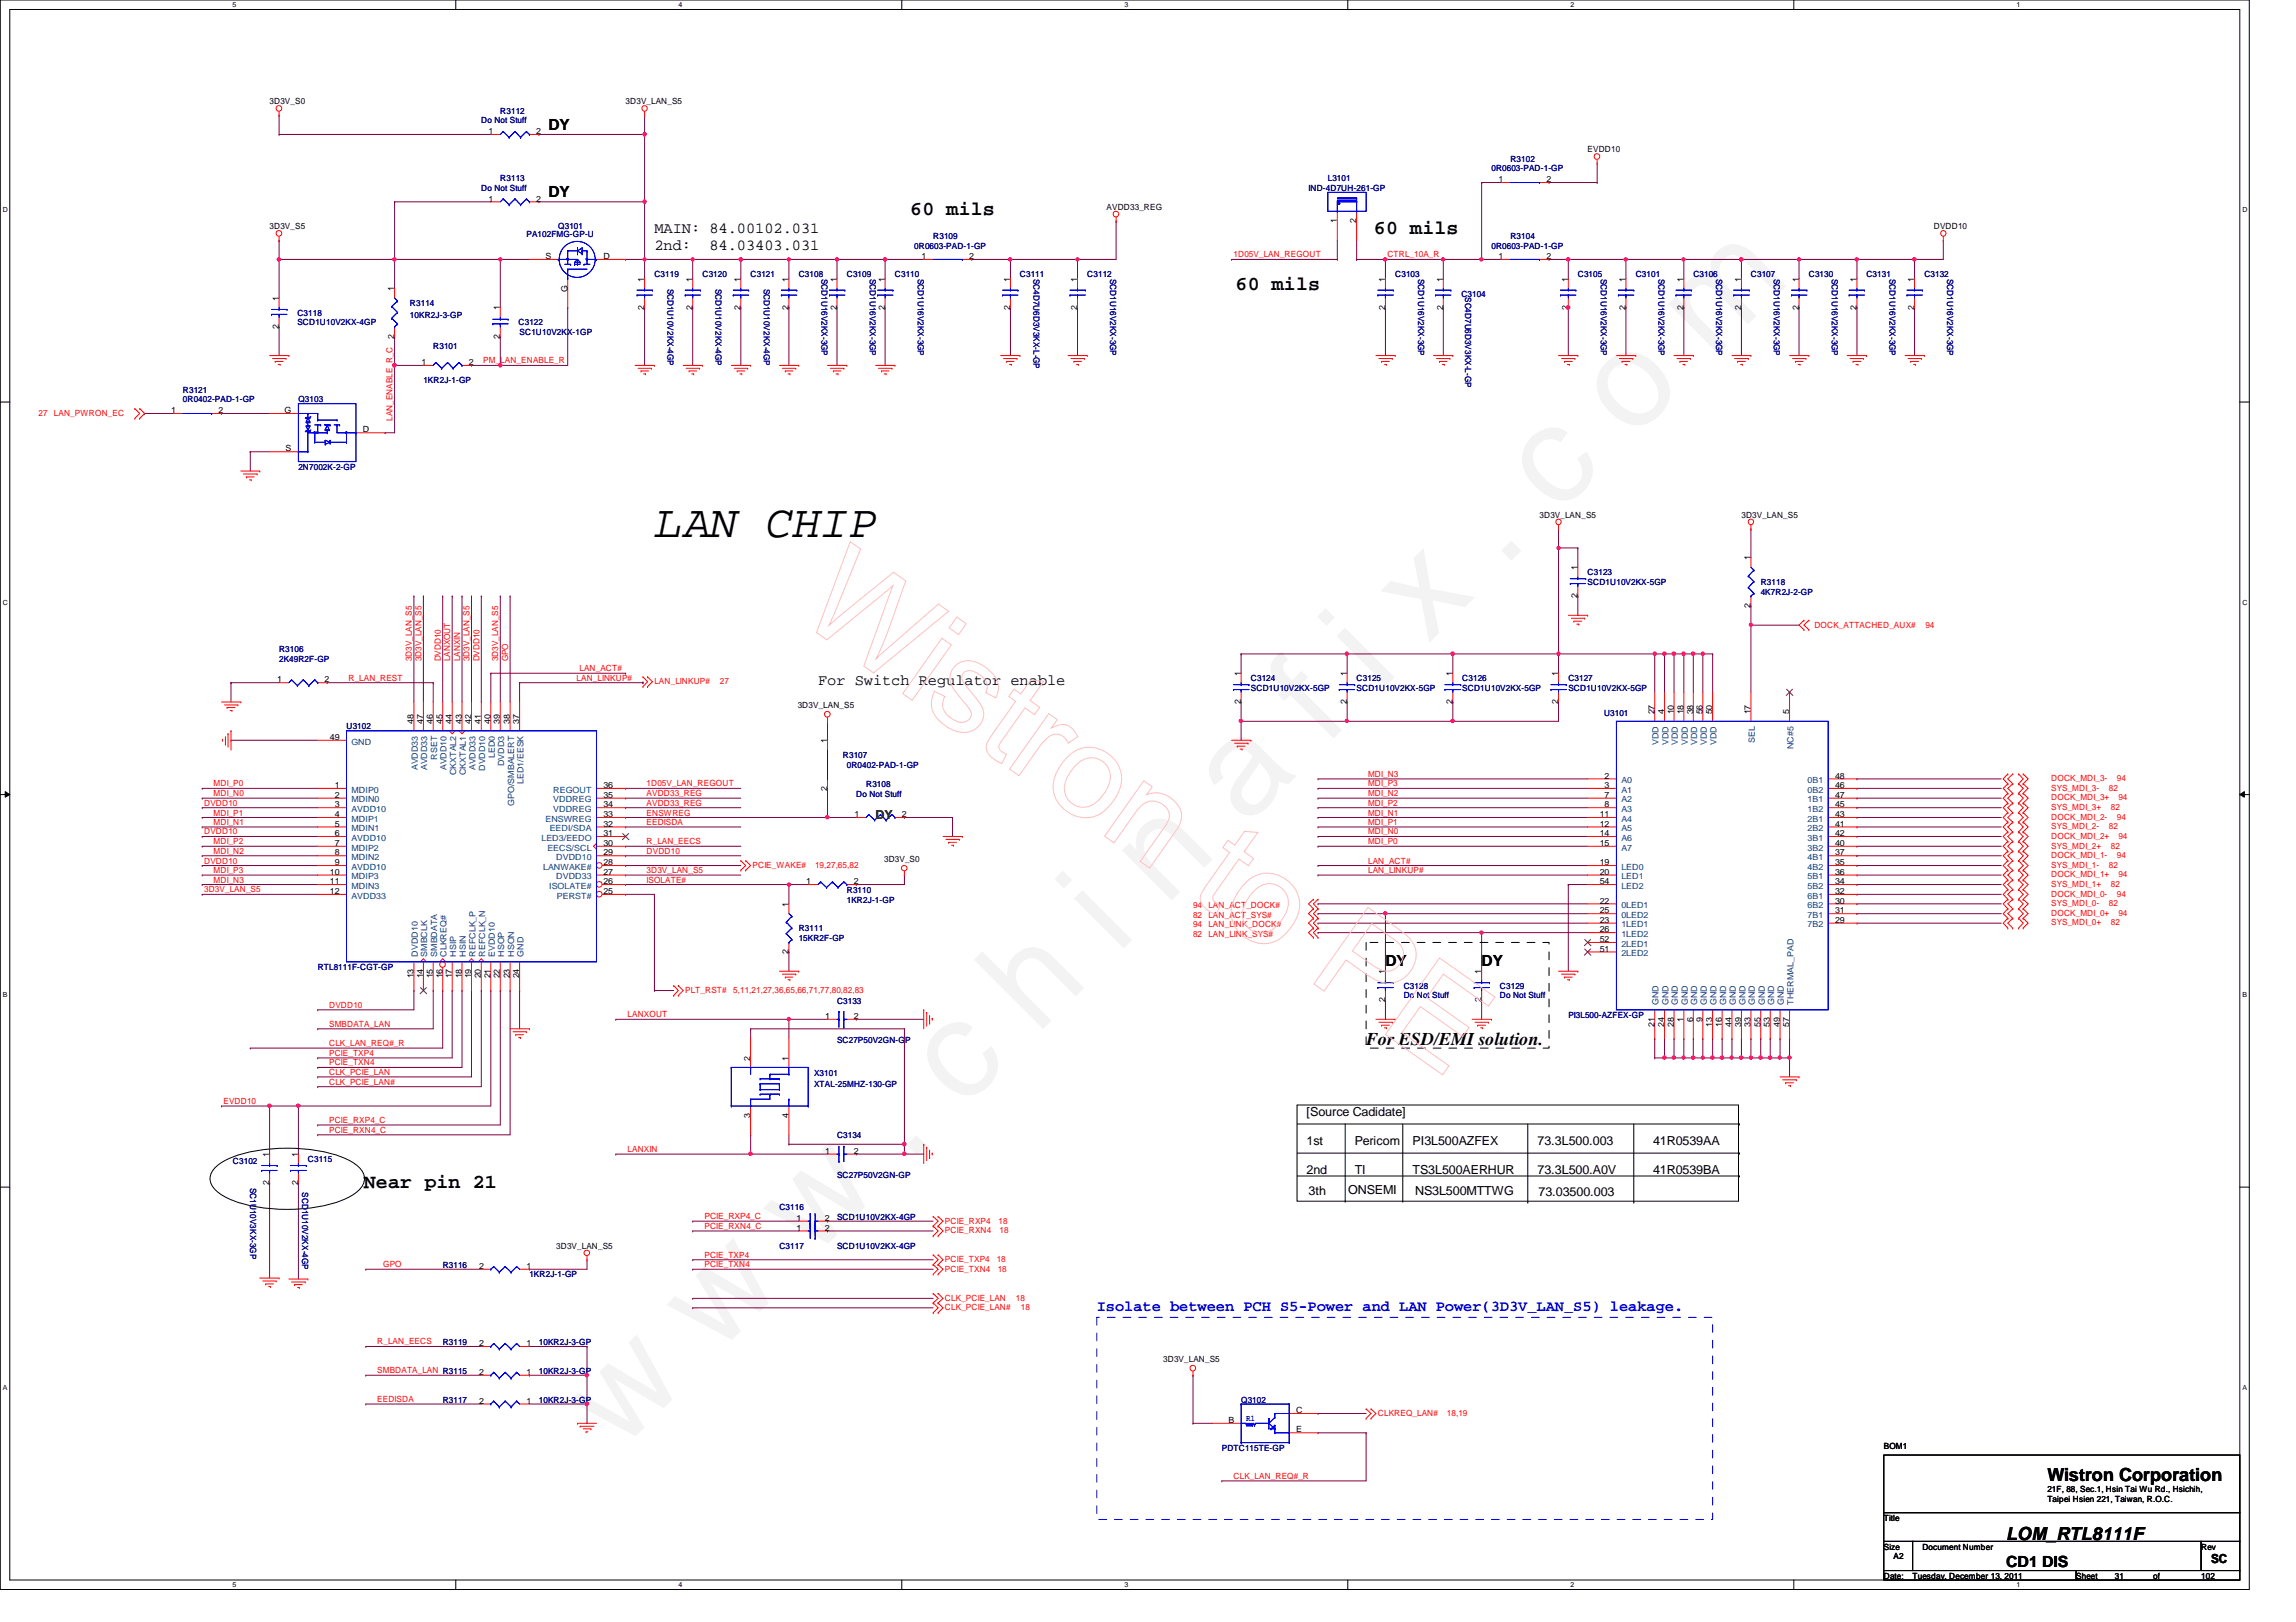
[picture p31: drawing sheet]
<svg xmlns="http://www.w3.org/2000/svg" width="297mm" height="210mm" viewBox="0 0 297 210" stroke-linecap="round" stroke-linejoin="round" font-family="sans-serif">
<defs><g id="words">
<text font-size="17.6" fill="#f0f" x="80.1" y="188" transform="rotate(-45 80.1 188)">w w w . c h i n a f i x . c o m</text>
<text font-size="6" x="84.7" y="69.6">LAN CHIP</text>
<g font-size="2.6">
<text x="117.8" y="27.9">60 mils</text>
<text x="177.8" y="30.2">60 mils</text>
<text x="159.8" y="37.5">60 mils</text>
<text x="47.1" y="153.8">Near pin 21</text>
</g>
<g font-size="2.3">
<text x="176.7" y="135.3">For ESD/EMI solution.</text>
<text x="264.9" y="191.7">Wistron Corporation</text>
<text x="259.5" y="199.3">LOM_RTL8111F</text>
</g>
<g font-size="2">
<text x="70.9" y="16.8">DY</text>
<text x="70.9" y="25.5">DY</text>
<text x="84.7" y="30.2">MAIN: 84.00102.031</text>
<text x="84.7" y="32.3">2nd:</text>
<text x="91.8" y="32.3">84.03403.031</text>
<text x="105.8" y="88.7">For Switch Regulator enable</text>
<text x="179.2" y="125.1">DY</text>
<text x="191.7" y="125.1">DY</text>
<text x="259.5" y="202.7">CD1 DIS</text>
</g>
<text font-size="2" fill="#00f" x="141.9" y="169.7">Isolate between PCH S5-Power and LAN Power(3D3V_LAN_S5) leakage.</text>
<text font-size="1.6" fill="#008000" x="113.3" y="106">DY</text>
<g font-size="1.6">
<text x="169" y="144.4">[Source Cadidate]</text>
<text x="169" y="148.2">1st</text>
<text x="175.3" y="148.2">Pericom</text>
<text x="182.7" y="148.2">PI3L500AZFEX</text>
<text x="198.9" y="148.2">73.3L500.003</text>
<text x="213.9" y="148.2">41R0539AA</text>
<text x="169" y="151.9">2nd</text>
<text x="169.3" y="154.6">3th</text>
<text x="174.4" y="154.5">ONSEMI</text>
<text x="175.3" y="151.9">TI</text>
<text x="182.7" y="151.9">TS3L500AERHUR</text>
<text x="183.1" y="154.6">NS3L500MTTWG</text>
<text x="198.9" y="151.9">73.3L500.A0V</text>
<text x="199" y="154.8">73.03500.003</text>
<text x="213.9" y="151.9">41R0539BA</text>
<text x="286" y="202.3">SC</text>
</g>
<g font-size="1.1">
<text x="34.9" y="13.5">3D3V_S0</text>
<text x="63.2" y="17.4">1</text>
<text x="69.4" y="17.4">2</text>
<text x="80.9" y="13.5">3D3V_LAN_S5</text>
<text x="193.9" y="23.6">1</text>
<text x="200.1" y="23.6">2</text>
<text x="205.4" y="19.7">EVDD10</text>
<text x="34.9" y="29.7">3D3V_S5</text>
<text x="63.2" y="26.1">1</text>
<text x="69.4" y="26.1">2</text>
<text x="143.2" y="27.2">AVDD33_REG</text>
<text x="173" y="28.9" transform="rotate(-90 173 28.9)">1</text>
<text x="175.5" y="28.9" transform="rotate(-90 175.5 28.9)">2</text>
<text x="250.2" y="29.7">DVDD10</text>
<text x="70.6" y="33.5">S</text>
<text x="78.1" y="33.5">D</text>
<text x="119.2" y="33.5">1</text>
<text x="125.4" y="33.5">2</text>
<text x="193.9" y="33.5">1</text>
<text x="200.1" y="33.5">2</text>
<text x="36.1" y="38.9" transform="rotate(-90 36.1 38.9)">1</text>
<text x="51" y="37.7" transform="rotate(-90 51 37.7)">1</text>
<text x="64.7" y="40.2" transform="rotate(-90 64.7 40.2)">1</text>
<text x="73.4" y="37.8" transform="rotate(-90 73.4 37.8)">G</text>
<text x="83.4" y="40.1" transform="rotate(-90 83.4 40.1)">2</text>
<text x="83.4" y="36.4" transform="rotate(-90 83.4 36.4)">1</text>
<text x="89.6" y="40.1" transform="rotate(-90 89.6 40.1)">2</text>
<text x="89.6" y="36.4" transform="rotate(-90 89.6 36.4)">1</text>
<text x="95.8" y="40.1" transform="rotate(-90 95.8 40.1)">2</text>
<text x="95.8" y="36.4" transform="rotate(-90 95.8 36.4)">1</text>
<text x="102" y="40.1" transform="rotate(-90 102 40.1)">2</text>
<text x="102" y="36.4" transform="rotate(-90 102 36.4)">1</text>
<text x="108.2" y="40.1" transform="rotate(-90 108.2 40.1)">2</text>
<text x="108.2" y="36.4" transform="rotate(-90 108.2 36.4)">1</text>
<text x="114.5" y="40.1" transform="rotate(-90 114.5 40.1)">2</text>
<text x="114.5" y="36.4" transform="rotate(-90 114.5 36.4)">1</text>
<text x="130.7" y="40.1" transform="rotate(-90 130.7 40.1)">2</text>
<text x="130.7" y="36.4" transform="rotate(-90 130.7 36.4)">1</text>
<text x="139.4" y="40.1" transform="rotate(-90 139.4 40.1)">2</text>
<text x="139.4" y="36.4" transform="rotate(-90 139.4 36.4)">1</text>
<text x="179.2" y="40.1" transform="rotate(-90 179.2 40.1)">2</text>
<text x="179.2" y="36.4" transform="rotate(-90 179.2 36.4)">1</text>
<text x="186.7" y="40.1" transform="rotate(-90 186.7 40.1)">2</text>
<text x="186.7" y="36.4" transform="rotate(-90 186.7 36.4)">1</text>
<text x="202.9" y="40.1" transform="rotate(-90 202.9 40.1)">2</text>
<text x="202.9" y="36.4" transform="rotate(-90 202.9 36.4)">1</text>
<text x="210.3" y="40.1" transform="rotate(-90 210.3 40.1)">2</text>
<text x="210.3" y="36.4" transform="rotate(-90 210.3 36.4)">1</text>
<text x="217.8" y="40.1" transform="rotate(-90 217.8 40.1)">2</text>
<text x="217.8" y="36.4" transform="rotate(-90 217.8 36.4)">1</text>
<text x="225.3" y="40.1" transform="rotate(-90 225.3 40.1)">2</text>
<text x="225.3" y="36.4" transform="rotate(-90 225.3 36.4)">1</text>
<text x="232.7" y="40.1" transform="rotate(-90 232.7 40.1)">2</text>
<text x="232.7" y="36.4" transform="rotate(-90 232.7 36.4)">1</text>
<text x="240.2" y="40.1" transform="rotate(-90 240.2 40.1)">2</text>
<text x="240.2" y="36.4" transform="rotate(-90 240.2 36.4)">1</text>
<text x="247.6" y="40.1" transform="rotate(-90 247.6 40.1)">2</text>
<text x="247.6" y="36.4" transform="rotate(-90 247.6 36.4)">1</text>
<text x="36.1" y="42.6" transform="rotate(-90 36.1 42.6)">2</text>
<text x="51" y="43.8" transform="rotate(-90 51 43.8)">2</text>
<text x="54.5" y="47.2">1</text>
<text x="60.7" y="47.2">2</text>
<text x="64.7" y="43.8" transform="rotate(-90 64.7 43.8)">2</text>
<text x="22.1" y="53.5">1</text>
<text x="28.3" y="53.5">2</text>
<text x="36.8" y="53.5">G</text>
<text x="37" y="58.4">S</text>
<text x="46.9" y="56">D</text>
<text x="199.2" y="67">3D3V_LAN_S5</text>
<text x="225.3" y="67">3D3V_LAN_S5</text>
<text x="204.1" y="77.4" transform="rotate(-90 204.1 77.4)">2</text>
<text x="204.1" y="73.8" transform="rotate(-90 204.1 73.8)">1</text>
<text x="226.5" y="72.5" transform="rotate(-90 226.5 72.5)">1</text>
<text x="226.5" y="78.7" transform="rotate(-90 226.5 78.7)">2</text>
<text x="35.9" y="88.3">1</text>
<text x="42" y="88.3">2</text>
<text x="160.5" y="87.5" transform="rotate(-90 160.5 87.5)">1</text>
<text x="174.2" y="87.5" transform="rotate(-90 174.2 87.5)">1</text>
<text x="187.9" y="87.5" transform="rotate(-90 187.9 87.5)">1</text>
<text x="201.6" y="87.5" transform="rotate(-90 201.6 87.5)">1</text>
<text x="42.7" y="95.8">49</text>
<text x="53.5" y="93.7" transform="rotate(-90 53.5 93.7)">48</text>
<text x="54.7" y="93.7" transform="rotate(-90 54.7 93.7)">47</text>
<text x="56" y="93.7" transform="rotate(-90 56 93.7)">46</text>
<text x="57.2" y="93.7" transform="rotate(-90 57.2 93.7)">45</text>
<text x="58.5" y="93.7" transform="rotate(-90 58.5 93.7)">44</text>
<text x="59.7" y="93.7" transform="rotate(-90 59.7 93.7)">43</text>
<text x="61" y="93.7" transform="rotate(-90 61 93.7)">42</text>
<text x="62.2" y="93.7" transform="rotate(-90 62.2 93.7)">41</text>
<text x="63.5" y="93.7" transform="rotate(-90 63.5 93.7)">40</text>
<text x="64.7" y="93.7" transform="rotate(-90 64.7 93.7)">39</text>
<text x="66" y="93.7" transform="rotate(-90 66 93.7)">38</text>
<text x="67.2" y="93.7" transform="rotate(-90 67.2 93.7)">37</text>
<text x="103.2" y="91.7">3D3V_LAN_S5</text>
<text x="160.5" y="91.1" transform="rotate(-90 160.5 91.1)">2</text>
<text x="174.2" y="91.1" transform="rotate(-90 174.2 91.1)">2</text>
<text x="187.9" y="91.1" transform="rotate(-90 187.9 91.1)">2</text>
<text x="201.6" y="91.1" transform="rotate(-90 201.6 91.1)">2</text>
<text x="214" y="92.5" transform="rotate(-90 214 92.5)">27</text>
<text x="215.3" y="92.5" transform="rotate(-90 215.3 92.5)">4</text>
<text x="216.5" y="92.5" transform="rotate(-90 216.5 92.5)">10</text>
<text x="217.8" y="92.5" transform="rotate(-90 217.8 92.5)">18</text>
<text x="219" y="92.5" transform="rotate(-90 219 92.5)">38</text>
<text x="220.3" y="92.5" transform="rotate(-90 220.3 92.5)">56</text>
<text x="221.5" y="92.5" transform="rotate(-90 221.5 92.5)">50</text>
<text x="226.5" y="92.5" transform="rotate(-90 226.5 92.5)">17</text>
<text x="231.5" y="92.5" transform="rotate(-90 231.5 92.5)">5</text>
<text x="43.3" y="102">1</text>
<text x="78.1" y="102">36</text>
<text x="107" y="96.2" transform="rotate(-90 107 96.2)">1</text>
<text x="207.6" y="100.8">2</text>
<text x="207.6" y="102">3</text>
<text x="237.4" y="100.8">48</text>
<text x="237.4" y="102">46</text>
<text x="43.3" y="104.5">3</text>
<text x="43.3" y="103.3">2</text>
<text x="43.3" y="105.7">4</text>
<text x="43.3" y="107">5</text>
<text x="78.1" y="103.3">35</text>
<text x="78.1" y="104.5">34</text>
<text x="78.1" y="105.7">33</text>
<text x="78.1" y="107">32</text>
<text x="107" y="102.3" transform="rotate(-90 107 102.3)">2</text>
<text x="110.5" y="105.7">1</text>
<text x="116.7" y="105.7">2</text>
<text x="207" y="105.7">11</text>
<text x="207" y="107">12</text>
<text x="207.6" y="103.3">7</text>
<text x="207.6" y="104.5">8</text>
<text x="237.4" y="103.3">47</text>
<text x="237.4" y="104.5">45</text>
<text x="237.4" y="105.7">43</text>
<text x="237.4" y="107">41</text>
<text x="42.7" y="113.2">10</text>
<text x="43.3" y="108.2">6</text>
<text x="43.3" y="112">9</text>
<text x="43.3" y="109.5">7</text>
<text x="43.3" y="110.7">8</text>
<text x="78.1" y="108.2">31</text>
<text x="78.1" y="109.5">30</text>
<text x="78.1" y="110.7">29</text>
<text x="78.1" y="113.2">27</text>
<text x="78.1" y="112">28</text>
<text x="114.4" y="111.5">3D3V_S0</text>
<text x="207" y="108.2">14</text>
<text x="207" y="109.5">15</text>
<text x="207" y="112">19</text>
<text x="207" y="113.2">20</text>
<text x="237.4" y="108.2">42</text>
<text x="237.4" y="109.5">40</text>
<text x="237.4" y="110.7">37</text>
<text x="237.4" y="113.2">36</text>
<text x="237.4" y="112">35</text>
<text x="42.7" y="115.7">12</text>
<text x="42.7" y="114.4">11</text>
<text x="78.1" y="114.4">26</text>
<text x="78.1" y="115.7">25</text>
<text x="102" y="117.3" transform="rotate(-90 102 117.3)">1</text>
<text x="104.3" y="114.4">1</text>
<text x="110.4" y="114.4">2</text>
<text x="207" y="116.9">22</text>
<text x="207" y="119.4">23</text>
<text x="207" y="118.2">25</text>
<text x="207" y="114.4">54</text>
<text x="237.4" y="114.4">34</text>
<text x="237.4" y="115.7">32</text>
<text x="237.4" y="118.2">31</text>
<text x="237.4" y="116.9">30</text>
<text x="237.4" y="119.4">29</text>
<text x="102" y="123.5" transform="rotate(-90 102 123.5)">2</text>
<text x="207" y="120.6">26</text>
<text x="207" y="121.9">52</text>
<text x="207" y="123.1">51</text>
<text x="53.5" y="126.6" transform="rotate(-90 53.5 126.6)">13</text>
<text x="54.7" y="126.6" transform="rotate(-90 54.7 126.6)">14</text>
<text x="56" y="126.6" transform="rotate(-90 56 126.6)">15</text>
<text x="57.2" y="126.6" transform="rotate(-90 57.2 126.6)">16</text>
<text x="58.5" y="126.6" transform="rotate(-90 58.5 126.6)">17</text>
<text x="59.7" y="126.6" transform="rotate(-90 59.7 126.6)">18</text>
<text x="61" y="126.6" transform="rotate(-90 61 126.6)">19</text>
<text x="62.2" y="126.6" transform="rotate(-90 62.2 126.6)">20</text>
<text x="63.5" y="126.6" transform="rotate(-90 63.5 126.6)">21</text>
<text x="64.7" y="126.6" transform="rotate(-90 64.7 126.6)">22</text>
<text x="66" y="126.6" transform="rotate(-90 66 126.6)">23</text>
<text x="67.2" y="126.6" transform="rotate(-90 67.2 126.6)">24</text>
<text x="106.8" y="131.9">1</text>
<text x="110.4" y="131.9">2</text>
<text x="179.2" y="129.7" transform="rotate(-90 179.2 129.7)">2</text>
<text x="179.2" y="126" transform="rotate(-90 179.2 126)">1</text>
<text x="191.6" y="129.7" transform="rotate(-90 191.6 129.7)">2</text>
<text x="191.6" y="126" transform="rotate(-90 191.6 126)">1</text>
<text x="97.1" y="137.2" transform="rotate(-90 97.1 137.2)">2</text>
<text x="102" y="137.2" transform="rotate(-90 102 137.2)">1</text>
<text x="214" y="132.8" transform="rotate(-90 214 132.8)">21</text>
<text x="215.3" y="132.8" transform="rotate(-90 215.3 132.8)">24</text>
<text x="216.5" y="132.8" transform="rotate(-90 216.5 132.8)">28</text>
<text x="217.8" y="132.2" transform="rotate(-90 217.8 132.2)">1</text>
<text x="219" y="132.2" transform="rotate(-90 219 132.2)">6</text>
<text x="220.3" y="132.2" transform="rotate(-90 220.3 132.2)">9</text>
<text x="221.5" y="132.8" transform="rotate(-90 221.5 132.8)">13</text>
<text x="222.8" y="132.8" transform="rotate(-90 222.8 132.8)">16</text>
<text x="224" y="132.8" transform="rotate(-90 224 132.8)">44</text>
<text x="225.3" y="132.8" transform="rotate(-90 225.3 132.8)">39</text>
<text x="226.5" y="132.8" transform="rotate(-90 226.5 132.8)">33</text>
<text x="227.8" y="132.8" transform="rotate(-90 227.8 132.8)">55</text>
<text x="229" y="132.8" transform="rotate(-90 229 132.8)">53</text>
<text x="230.2" y="132.8" transform="rotate(-90 230.2 132.8)">49</text>
<text x="231.5" y="132.8" transform="rotate(-90 231.5 132.8)">57</text>
<text x="34.8" y="149.7" transform="rotate(-90 34.8 149.7)">1</text>
<text x="38.6" y="149.7" transform="rotate(-90 38.6 149.7)">1</text>
<text x="97.1" y="144.7" transform="rotate(-90 97.1 144.7)">3</text>
<text x="102" y="144.7" transform="rotate(-90 102 144.7)">4</text>
<text x="106.8" y="149.3">1</text>
<text x="110.4" y="149.3">2</text>
<text x="34.8" y="153.3" transform="rotate(-90 34.8 153.3)">2</text>
<text x="38.6" y="153.3" transform="rotate(-90 38.6 153.3)">2</text>
<text x="72" y="161.6">3D3V_LAN_S5</text>
<text x="103" y="158">1</text>
<text x="103" y="159.3">1</text>
<text x="106.7" y="158">2</text>
<text x="106.7" y="159.3">2</text>
<text x="62" y="164.2">2</text>
<text x="68.1" y="164.2">1</text>
<text x="62" y="174.2">2</text>
<text x="62" y="177.9">2</text>
<text x="68.1" y="174.2">1</text>
<text x="68.1" y="177.9">1</text>
<text x="150.5" y="176.3">3D3V_LAN_S5</text>
<text x="62" y="181.7">2</text>
<text x="68.1" y="181.7">1</text>
<text x="158.9" y="184.1">B</text>
<text x="167.7" y="185.4">E</text>
<text x="167.7" y="182.9">C</text>
<text x="243.7" y="187.5">BOM1</text>
<text x="243.7" y="196.8">Title</text>
<text x="264.9" y="193.1">21F, 88, Sec.1, Hsin Tai Wu Rd., Hsichih,</text>
<text x="264.9" y="194.4">Taipei Hsien 221, Taiwan, R.O.C.</text>
<text x="243.7" y="200.5">Size</text>
<text x="245" y="201.8">A2</text>
<text x="248.7" y="200.5">Document Number</text>
<text x="284.8" y="200.5">Rev</text>
<text x="243.7" y="204.3">Date:</text>
<text x="247.4" y="204.3">Tuesday, December 13, 2011</text>
<text x="268.6" y="204.3">Sheet</text>
<text x="273.6" y="204.3">31</text>
<text x="278.6" y="204.3">of</text>
<text x="284.8" y="204.3">102</text>
</g>
<g font-size="1.1" fill="#000080">
<text x="62.3" y="16">Do Not Stuff</text>
<text x="64.7" y="14.7">R3112</text>
<text x="64.7" y="23.5">R3113</text>
<text x="171.8" y="23.5">L3101</text>
<text x="193" y="22.2">0R0603-PAD-1-GP</text>
<text x="195.4" y="21">R3102</text>
<text x="62.3" y="24.7">Do Not Stuff</text>
<text x="72.2" y="29.7">Q3101</text>
<text x="169.3" y="24.7">IND-4D7UH-261-GP</text>
<text x="68.1" y="30.6">PA102FMG-GP-U</text>
<text x="84.7" y="35.9">C3119</text>
<text x="90.9" y="35.9">C3120</text>
<text x="97.1" y="35.9">C3121</text>
<text x="103.3" y="35.9">C3108</text>
<text x="109.6" y="35.9">C3109</text>
<text x="115.8" y="35.9">C3110</text>
<text x="118.3" y="32.2">0R0603-PAD-1-GP</text>
<text x="120.7" y="30.9">R3109</text>
<text x="131.9" y="35.9">C3111</text>
<text x="140.7" y="35.9">C3112</text>
<text x="180.5" y="35.9">C3103</text>
<text x="193" y="32.2">0R0603-PAD-1-GP</text>
<text x="195.4" y="30.9">R3104</text>
<text x="204.1" y="35.9">C3105</text>
<text x="211.6" y="35.9">C3101</text>
<text x="219.1" y="35.9">C3106</text>
<text x="226.5" y="35.9">C3107</text>
<text x="234" y="35.9">C3130</text>
<text x="241.5" y="35.9">C3131</text>
<text x="249" y="35.9">C3132</text>
<text x="38.5" y="40.9">C3118</text>
<text x="38.5" y="42">SCD1U10V2KX-4GP</text>
<text x="53" y="39.6">R3114</text>
<text x="53" y="41.1">10KR2J-3-GP</text>
<text x="86.4" y="37.3" transform="rotate(90 86.4 37.3)">SCD1U10V2KX-4GP</text>
<text x="92.6" y="37.3" transform="rotate(90 92.6 37.3)">SCD1U10V2KX-4GP</text>
<text x="98.8" y="37.3" transform="rotate(90 98.8 37.3)">SCD1U10V2KX-4GP</text>
<text x="106.3" y="36.1" transform="rotate(90 106.3 36.1)">SCD1U16V2KX-3GP</text>
<text x="112.5" y="36.1" transform="rotate(90 112.5 36.1)">SCD1U16V2KX-3GP</text>
<text x="118.7" y="36.1" transform="rotate(90 118.7 36.1)">SCD1U16V2KX-3GP</text>
<text x="133.7" y="36.1" transform="rotate(90 133.7 36.1)">SC4D7U6D3V3KX-L-GP</text>
<text x="143.6" y="36.1" transform="rotate(90 143.6 36.1)">SCD1U16V2KX-3GP</text>
<text x="183.5" y="36.1" transform="rotate(90 183.5 36.1)">SCD1U16V2KX-3GP</text>
<text x="189.1" y="38.4">C3104</text>
<text x="189.6" y="38.4" transform="rotate(90 189.6 38.4)">SC4D7U6D3V3KX-L-GP</text>
<text x="207.1" y="36.1" transform="rotate(90 207.1 36.1)">SCD1U16V2KX-3GP</text>
<text x="214.6" y="36.1" transform="rotate(90 214.6 36.1)">SCD1U16V2KX-3GP</text>
<text x="222" y="36.1" transform="rotate(90 222 36.1)">SCD1U16V2KX-3GP</text>
<text x="229.5" y="36.1" transform="rotate(90 229.5 36.1)">SCD1U16V2KX-3GP</text>
<text x="237" y="36.1" transform="rotate(90 237 36.1)">SCD1U16V2KX-3GP</text>
<text x="244.4" y="36.1" transform="rotate(90 244.4 36.1)">SCD1U16V2KX-3GP</text>
<text x="251.9" y="36.1" transform="rotate(90 251.9 36.1)">SCD1U16V2KX-3GP</text>
<text x="56" y="45.2">R3101</text>
<text x="67.1" y="42.1">C3122</text>
<text x="67.2" y="43.3">SC1U10V2KX-1GP</text>
<text x="23.7" y="50.8">R3121</text>
<text x="23.7" y="52.1">0R0402-PAD-1-GP</text>
<text x="38.6" y="52.1">Q3103</text>
<text x="54.8" y="49.6">1KR2J-1-GP</text>
<text x="38.6" y="60.8">2N7002K-2-GP</text>
<text x="205.4" y="74.5">C3123</text>
<text x="205.4" y="75.7">SCD1U10V2KX-5GP</text>
<text x="227.8" y="75.7">R3118</text>
<text x="227.8" y="77">4K7R2J-2-GP</text>
<text x="36.1" y="84.4">R3106</text>
<text x="36.1" y="85.7">2K49R2F-GP</text>
<text x="161.8" y="88.2">C3124</text>
<text x="161.8" y="89.4">SCD1U10V2KX-5GP</text>
<text x="175.5" y="88.2">C3125</text>
<text x="175.5" y="89.4">SCD1U10V2KX-5GP</text>
<text x="189.2" y="88.2">C3126</text>
<text x="189.2" y="89.4">SCD1U10V2KX-5GP</text>
<text x="202.9" y="88.2">C3127</text>
<text x="202.9" y="89.4">SCD1U10V2KX-5GP</text>
<text x="44.8" y="94.4">U3102</text>
<text x="207.5" y="92.6">U3101</text>
<text x="109" y="98.1">R3107</text>
<text x="109.6" y="99.4">0R0402-PAD-1-GP</text>
<text x="112.1" y="101.9">R3108</text>
<text x="110.8" y="103.1">Do Not Stuff</text>
<text x="109.6" y="115.5">R3110</text>
<text x="109.6" y="116.8">1KR2J-1-GP</text>
<text x="41.1" y="125.5">RTL8111F-CGT-GP</text>
<text x="103.3" y="120.5">R3111</text>
<text x="103.3" y="121.8">15KR2F-GP</text>
<text x="108.3" y="129.9">C3133</text>
<text x="181.6" y="128">C3128</text>
<text x="181.6" y="129.1">Do Not Stuff</text>
<text x="194.1" y="128">C3129</text>
<text x="194.1" y="129.1">Do Not Stuff</text>
<text x="202.9" y="131.7">PI3L500-AZFEX-GP</text>
<text x="108.3" y="135">SC27P50V2GN-GP</text>
<text x="105.3" y="139.2">X3101</text>
<text x="105.3" y="140.7">XTAL-25MHZ-130-GP</text>
<text x="108.3" y="147.3">C3134</text>
<text x="30.1" y="150.6">C3102</text>
<text x="32.4" y="153.7" transform="rotate(90 32.4 153.7)">SC1U10V3KX-3GP</text>
<text x="39.1" y="154.3" transform="rotate(90 39.1 154.3)">SCD1U10V2KX-4GP</text>
<text x="39.8" y="150.4">C3115</text>
<text x="108.3" y="152.4">SC27P50V2GN-GP</text>
<text x="100.8" y="156.6">C3116</text>
<text x="100.8" y="161.6">C3117</text>
<text x="108.3" y="161.6">SCD1U10V2KX-4GP</text>
<text x="108.3" y="157.9">SCD1U10V2KX-4GP</text>
<text x="57.3" y="164.1">R3116</text>
<text x="68.5" y="165.3">1KR2J-1-GP</text>
<text x="57.3" y="174">R3119</text>
<text x="69.7" y="174">10KR2J-3-GP</text>
<text x="69.7" y="177.8">10KR2J-3-GP</text>
<text x="57.3" y="181.5">R3117</text>
<text x="69.7" y="181.5">10KR2J-3-GP</text>
<text x="160.6" y="181.5">Q3102</text>
<text x="158.1" y="187.7">PDTC115TE-GP</text>
</g>
<g font-size="1.1" fill="#f00">
<text x="159.6" y="33.3">1D05V_LAN_REGOUT</text>
<text x="179.5" y="33.3">CTRL_10A_R</text>
<text x="62.5" y="47">PM_LAN_ENABLE_R</text>
<text x="5" y="53.8">27</text>
<text x="7" y="53.8">LAN_PWRON_EC</text>
<text x="50.8" y="54.5" transform="rotate(-90 50.8 54.5)">LAN_ENABLE_R_C</text>
<text x="234.7" y="81.3">DOCK_ATTACHED_AUX#</text>
<text x="249.1" y="81.3">94</text>
<text x="45.1" y="88.1">R_LAN_REST</text>
<text x="53.3" y="85.6" transform="rotate(-90 53.3 85.6)">3D3V_LAN_S5</text>
<text x="54.5" y="85.6" transform="rotate(-90 54.5 85.6)">3D3V_LAN_S5</text>
<text x="57" y="85.6" transform="rotate(-90 57 85.6)">DVDD10</text>
<text x="58.2" y="85.6" transform="rotate(-90 58.2 85.6)">LANXOUT</text>
<text x="59.5" y="85.6" transform="rotate(-90 59.5 85.6)">LANXIN</text>
<text x="60.7" y="85.6" transform="rotate(-90 60.7 85.6)">3D3V_LAN_S5</text>
<text x="62" y="85.6" transform="rotate(-90 62 85.6)">DVDD10</text>
<text x="64.5" y="85.6" transform="rotate(-90 64.5 85.6)">3D3V_LAN_S5</text>
<text x="65.7" y="85.6" transform="rotate(-90 65.7 85.6)">GPO</text>
<text x="74.6" y="88.1">LAN_LINKUP#</text>
<text x="75" y="86.9">LAN_ACT#</text>
<text x="84.7" y="88.5">LAN_LINKUP#</text>
<text x="93.1" y="88.5">27</text>
<text x="27.6" y="101.8">MDI_P0</text>
<text x="83.6" y="101.8">1D05V_LAN_REGOUT</text>
<text x="177" y="100.5">MDI_N3</text>
<text x="177" y="101.8">MDI_P3</text>
<text x="265.4" y="101.1">DOCK_MDI_3-</text>
<text x="273.9" y="101.1">94</text>
<text x="26.4" y="104.3">DVDD10</text>
<text x="26.4" y="108">DVDD10</text>
<text x="27.6" y="103">MDI_N0</text>
<text x="27.6" y="105.5">MDI_P1</text>
<text x="27.6" y="106.8">MDI_N1</text>
<text x="83.6" y="103">AVDD33_REG</text>
<text x="83.6" y="104.3">AVDD33_REG</text>
<text x="83.6" y="105.5">ENSWREG</text>
<text x="83.6" y="106.8">EEDISDA</text>
<text x="177" y="103">MDI_N2</text>
<text x="177" y="104.3">MDI_P2</text>
<text x="177" y="105.5">MDI_N1</text>
<text x="177" y="106.8">MDI_P1</text>
<text x="177" y="108">MDI_N0</text>
<text x="265.4" y="106.1">DOCK_MDI_2-</text>
<text x="265.4" y="107.3">SYS_MDI_2-</text>
<text x="265.4" y="103.6">DOCK_MDI_3+</text>
<text x="265.4" y="104.9">SYS_MDI_3+</text>
<text x="265.4" y="102.4">SYS_MDI_3-</text>
<text x="272.8" y="107.3">82</text>
<text x="272.8" y="102.4">82</text>
<text x="273.1" y="104.9">82</text>
<text x="273.9" y="106.1">94</text>
<text x="274.1" y="103.6">94</text>
<text x="26.4" y="111.8">DVDD10</text>
<text x="27.6" y="109.3">MDI_P2</text>
<text x="27.6" y="110.5">MDI_N2</text>
<text x="27.6" y="113">MDI_P3</text>
<text x="83.6" y="109.3">R_LAN_EECS</text>
<text x="83.6" y="110.5">DVDD10</text>
<text x="83.6" y="113">3D3V_LAN_S5</text>
<text x="97.4" y="112.3">PCIE_WAKE#</text>
<text x="105.4" y="112.3">19,27,65,82</text>
<text x="177" y="109.3">MDI_P0</text>
<text x="177" y="111.8">LAN_ACT#</text>
<text x="177" y="113">LAN_LINKUP#</text>
<text x="265.4" y="108.6">DOCK_MDI_2+</text>
<text x="265.4" y="109.8">SYS_MDI_2+</text>
<text x="265.4" y="113.5">DOCK_MDI_1+</text>
<text x="265.4" y="111.1">DOCK_MDI_1-</text>
<text x="265.4" y="112.3">SYS_MDI_1-</text>
<text x="272.8" y="112.3">82</text>
<text x="273.1" y="109.8">82</text>
<text x="273.9" y="111.1">94</text>
<text x="274.1" y="108.6">94</text>
<text x="274.1" y="113.5">94</text>
<text x="26.4" y="115.5">3D3V_LAN_S5</text>
<text x="27.6" y="114.2">MDI_N3</text>
<text x="83.6" y="114.2">ISOLATE#</text>
<text x="154.3" y="117.5">94</text>
<text x="154.3" y="118.8">82</text>
<text x="156.3" y="117.5">LAN_ACT_DOCK#</text>
<text x="156.3" y="118.8">LAN_ACT_SYS#</text>
<text x="265.4" y="116">DOCK_MDI_0-</text>
<text x="265.4" y="119.8">SYS_MDI_0+</text>
<text x="265.4" y="117.3">SYS_MDI_0-</text>
<text x="265.4" y="114.8">SYS_MDI_1+</text>
<text x="265.4" y="118.5">DOCK_MDI_0+</text>
<text x="272.8" y="117.3">82</text>
<text x="273.1" y="119.8">82</text>
<text x="273.1" y="114.8">82</text>
<text x="273.9" y="116">94</text>
<text x="274.1" y="118.5">94</text>
<text x="154.3" y="120">94</text>
<text x="154.3" y="121.3">82</text>
<text x="156.3" y="120">LAN_LINK_DOCK#</text>
<text x="156.3" y="121.3">LAN_LINK_SYS#</text>
<text x="42.6" y="130.4">DVDD10</text>
<text x="81.2" y="131.7">LANXOUT</text>
<text x="88.6" y="128.5">PLT_RST#</text>
<text x="94.9" y="128.5">5,11,21,27,36,65,66,71,77,80,82,83</text>
<text x="42.6" y="132.9">SMBDATA_LAN</text>
<text x="42.6" y="135.4">CLK_LAN_REQ#_R</text>
<text x="42.6" y="136.7">PCIE_TXP4</text>
<text x="42.6" y="137.9">PCIE_TXN4</text>
<text x="28.9" y="142.9">EVDD10</text>
<text x="42.6" y="139.1">CLK_PCIE_LAN</text>
<text x="42.6" y="140.4">CLK_PCIE_LAN#</text>
<text x="42.6" y="145.3">PCIE_RXP4_C</text>
<text x="42.6" y="146.6">PCIE_RXN4_C</text>
<text x="81.2" y="149.1">LANXIN</text>
<text x="91.1" y="157.8">PCIE_RXP4_C</text>
<text x="91.1" y="159">PCIE_RXN4_C</text>
<text x="122.3" y="158.4">PCIE_RXP4</text>
<text x="122.3" y="159.6">PCIE_RXN4</text>
<text x="129.2" y="158.4">18</text>
<text x="129.3" y="159.6">18</text>
<text x="49.6" y="164">GPO</text>
<text x="91.1" y="162.8">PCIE_TXP4</text>
<text x="91.1" y="164">PCIE_TXN4</text>
<text x="122.3" y="163.3">PCIE_TXP4</text>
<text x="122.3" y="164.6">PCIE_TXN4</text>
<text x="128.9" y="163.3">18</text>
<text x="129.1" y="164.6">18</text>
<text x="48.8" y="174">R_LAN_EECS</text>
<text x="122.3" y="168.3">CLK_PCIE_LAN</text>
<text x="122.3" y="169.5">CLK_PCIE_LAN#</text>
<text x="131.4" y="168.3">18</text>
<text x="132.1" y="169.5">18</text>
<text x="48.8" y="177.7">SMBDATA_LAN R3115</text>
<text x="48.8" y="181.4">EEDISDA</text>
<text x="178.3" y="183.3">CLKREQ_LAN#</text>
<text x="187.2" y="183.3">18,19</text>
<text x="159.6" y="191.4">CLK_LAN_REQ#_R</text>
</g>
<g font-size="1.1" fill="#004080">
<text x="45.5" y="96.4">GND</text>
<text x="54.1" y="99.7" transform="rotate(-90 54.1 99.7)">AVDD33</text>
<text x="55.3" y="99.7" transform="rotate(-90 55.3 99.7)">AVDD33</text>
<text x="56.6" y="98.3" transform="rotate(-90 56.6 98.3)">RSET</text>
<text x="57.8" y="99.7" transform="rotate(-90 57.8 99.7)">AVDD10</text>
<text x="59" y="100.3" transform="rotate(-90 59 100.3)">CKXTAL2</text>
<text x="60.3" y="100.3" transform="rotate(-90 60.3 100.3)">CKXTAL1</text>
<text x="61.5" y="99.7" transform="rotate(-90 61.5 99.7)">AVDD33</text>
<text x="62.8" y="99.8" transform="rotate(-90 62.8 99.8)">DVDD10</text>
<text x="64" y="98.1" transform="rotate(-90 64 98.1)">LED0</text>
<text x="65.2" y="99.1" transform="rotate(-90 65.2 99.1)">DVDD3</text>
<text x="67.7" y="101.5" transform="rotate(-90 67.7 101.5)">LED1/EESK</text>
<text x="209.8" y="101.3">A0</text>
<text x="214.6" y="96.4" transform="rotate(-90 214.6 96.4)">VDD</text>
<text x="215.9" y="96.4" transform="rotate(-90 215.9 96.4)">VDD</text>
<text x="217.1" y="96.4" transform="rotate(-90 217.1 96.4)">VDD</text>
<text x="218.4" y="96.4" transform="rotate(-90 218.4 96.4)">VDD</text>
<text x="219.6" y="96.4" transform="rotate(-90 219.6 96.4)">VDD</text>
<text x="220.8" y="96.4" transform="rotate(-90 220.8 96.4)">VDD</text>
<text x="222.1" y="96.4" transform="rotate(-90 222.1 96.4)">VDD</text>
<text x="227" y="96.1" transform="rotate(-90 227 96.1)">SEL</text>
<text x="232" y="96.9" transform="rotate(-90 232 96.9)">NC#5</text>
<text x="233.8" y="101.3">0B1</text>
<text x="45.5" y="105.1">AVDD10</text>
<text x="45.5" y="102.6">MDIP0</text>
<text x="45.5" y="103.8">MDIN0</text>
<text x="45.5" y="106.3">MDIP1</text>
<text x="45.5" y="107.6">MDIN1</text>
<text x="66.5" y="104.3" transform="rotate(-90 66.5 104.3)">GPO/SMBALERT</text>
<text x="70.6" y="106.3">ENSWREG</text>
<text x="71.1" y="107.6">EEDI/SDA</text>
<text x="71.6" y="102.6">REGOUT</text>
<text x="71.6" y="103.8">VDDREG</text>
<text x="71.6" y="105.1">VDDREG</text>
<text x="209.8" y="102.6">A1</text>
<text x="209.8" y="103.8">A2</text>
<text x="209.8" y="105.1">A3</text>
<text x="209.8" y="106.3">A4</text>
<text x="209.8" y="107.6">A5</text>
<text x="233.8" y="103.8">1B1</text>
<text x="233.8" y="105.1">1B2</text>
<text x="233.8" y="106.3">2B1</text>
<text x="233.8" y="107.6">2B2</text>
<text x="233.8" y="102.6">0B2</text>
<text x="45.5" y="108.8">AVDD10</text>
<text x="45.5" y="112.6">AVDD10</text>
<text x="45.5" y="110.1">MDIP2</text>
<text x="45.5" y="111.3">MDIN2</text>
<text x="45.5" y="113.8">MDIP3</text>
<text x="70.1" y="108.8">LED3/EEDO</text>
<text x="70.3" y="112.6">LANWAKE#</text>
<text x="70.8" y="110.1">EECS/SCL</text>
<text x="72" y="111.3">DVDD10</text>
<text x="72" y="113.8">DVDD33</text>
<text x="209.8" y="108.8">A6</text>
<text x="209.8" y="110.1">A7</text>
<text x="209.8" y="112.6">LED0</text>
<text x="209.8" y="113.8">LED1</text>
<text x="233.8" y="108.8">3B1</text>
<text x="233.8" y="110.1">3B2</text>
<text x="233.8" y="111.3">4B1</text>
<text x="233.8" y="113.8">5B1</text>
<text x="233.8" y="112.6">4B2</text>
<text x="45.5" y="116.3">AVDD33</text>
<text x="45.5" y="115">MDIN3</text>
<text x="71" y="115">ISOLATE#</text>
<text x="72" y="116.3">PERST#</text>
<text x="209.8" y="117.5">0LED1</text>
<text x="209.8" y="118.8">0LED2</text>
<text x="209.8" y="115">LED2</text>
<text x="233.8" y="115">5B2</text>
<text x="233.8" y="116.3">6B1</text>
<text x="233.8" y="118.8">7B1</text>
<text x="233.8" y="117.5">6B2</text>
<text x="54.1" y="123.8" transform="rotate(-90 54.1 123.8)">DVDD10</text>
<text x="55.3" y="123.8" transform="rotate(-90 55.3 123.8)">SMBCLK</text>
<text x="56.6" y="123.8" transform="rotate(-90 56.6 123.8)">SMBDATA</text>
<text x="57.8" y="123.8" transform="rotate(-90 57.8 123.8)">CLKREQ#</text>
<text x="59" y="123.8" transform="rotate(-90 59 123.8)">HSIP</text>
<text x="60.3" y="123.8" transform="rotate(-90 60.3 123.8)">HSIN</text>
<text x="61.5" y="123.8" transform="rotate(-90 61.5 123.8)">REFCLK_P</text>
<text x="62.8" y="123.8" transform="rotate(-90 62.8 123.8)">REFCLK_N</text>
<text x="64" y="123.8" transform="rotate(-90 64 123.8)">EVDD10</text>
<text x="65.2" y="123.8" transform="rotate(-90 65.2 123.8)">HSOP</text>
<text x="66.5" y="123.8" transform="rotate(-90 66.5 123.8)">HSON</text>
<text x="67.7" y="123.8" transform="rotate(-90 67.7 123.8)">GND</text>
<text x="209.8" y="120">1LED1</text>
<text x="209.8" y="121.2">1LED2</text>
<text x="209.8" y="122.5">2LED1</text>
<text x="209.8" y="123.7">2LED2</text>
<text x="233.8" y="120">7B2</text>
<text x="214.6" y="130" transform="rotate(-90 214.6 130)">GND</text>
<text x="215.9" y="130" transform="rotate(-90 215.9 130)">GND</text>
<text x="217.1" y="130" transform="rotate(-90 217.1 130)">GND</text>
<text x="218.4" y="130" transform="rotate(-90 218.4 130)">GND</text>
<text x="219.6" y="130" transform="rotate(-90 219.6 130)">GND</text>
<text x="220.8" y="130" transform="rotate(-90 220.8 130)">GND</text>
<text x="222.1" y="130" transform="rotate(-90 222.1 130)">GND</text>
<text x="223.3" y="130" transform="rotate(-90 223.3 130)">GND</text>
<text x="224.6" y="130" transform="rotate(-90 224.6 130)">GND</text>
<text x="225.8" y="130" transform="rotate(-90 225.8 130)">GND</text>
<text x="227" y="130" transform="rotate(-90 227 130)">GND</text>
<text x="228.3" y="130" transform="rotate(-90 228.3 130)">GND</text>
<text x="229.5" y="130" transform="rotate(-90 229.5 130)">GND</text>
<text x="230.8" y="130" transform="rotate(-90 230.8 130)">GND</text>
<text x="232" y="130" transform="rotate(-90 232 130)">THERMAL_PAD</text>
</g>
<text font-size="1.1" fill="#00f" x="161.2" y="183.9">R1</text>
<g font-size=".9">
<text x="30.1" y=".9">5</text>
<text x="87.8" y=".9">4</text>
<text x="145.5" y=".9">3</text>
<text x="203.2" y=".9">2</text>
<text x="260.9" y=".9">1</text>
<text x=".4" y="27.4">D</text>
<text x="290.1" y="27.4">D</text>
<text x=".4" y="78.2">C</text>
<text x="290.1" y="78.2">C</text>
<text x=".4" y="129">B</text>
<text x="290.1" y="129">B</text>
<text x=".4" y="179.8">A</text>
<text x="290.1" y="179.8">A</text>
<text x="30.1" y="205.4">5</text>
<text x="87.8" y="205.4">4</text>
<text x="145.5" y="205.4">3</text>
<text x="203.2" y="205.4">2</text>
<text x="260.9" y="205.4">1</text>
</g>
</g></defs>
<path d="M0 0h291v205.7h-291zM1.3 1.2h288.5v203.3h-288.5z" fill="none" stroke="#000" stroke-width=".13"/>
<g fill="#fff">
<path d="M30.1 .1h.5v1h-.5z"/>
<path d="M30.1 204.6h.5v1h-.5z"/>
</g>
<path d="M59 0v1.2M59 204.5v1.2" fill="none" stroke="#000" stroke-width=".13"/>
<g fill="#fff">
<path d="M87.8 .1h.5v1h-.5z"/>
<path d="M87.8 204.6h.5v1h-.5z"/>
</g>
<path d="M116.7 0v1.2M116.7 204.5v1.2" fill="none" stroke="#000" stroke-width=".13"/>
<g fill="#fff">
<path d="M145.5 .1h.5v1h-.5z"/>
<path d="M145.5 204.6h.5v1h-.5z"/>
</g>
<path d="M174.4 0v1.2M174.4 204.5v1.2" fill="none" stroke="#000" stroke-width=".13"/>
<g fill="#fff">
<path d="M203.2 .1h.5v1h-.5z"/>
<path d="M203.2 204.6h.5v1h-.5z"/>
</g>
<path d="M232.1 0v1.2M232.1 204.5v1.2" fill="none" stroke="#000" stroke-width=".13"/>
<g fill="#fff">
<path d="M260.9 .1h.5v1h-.5z"/>
<path d="M260.9 204.6h.5v1h-.5z"/>
<path d="M.4 26.6h.6v1h-.6z"/>
<path d="M290.1 26.6h.6v1h-.6z"/>
<path d="M.4 77.4h.6v1h-.6z"/>
<path d="M290.1 77.4h.6v1h-.6z"/>
</g>
<path d="M0 52h1.3M289.8 52h1.2" fill="none" stroke="#000" stroke-width=".13"/>
<g fill="#fff">
<path d="M.4 128.2h.6v1h-.6z"/>
<path d="M290.1 128.2h.6v1h-.6z"/>
</g>
<path d="M0 102.8h1.3M.7 102.4l.6 .4-.6 .4zM289.8 102.8l.6-.4v.8zM289.8 102.8h1.2" fill="none" stroke="#000" stroke-width=".13"/>
<path d="M.7 102.4l.6 .4-.6 .4zM289.8 102.8l.6-.4v.8z" fill="#000"/>
<g fill="#fff">
<path d="M.4 179h.5v1h-.5z"/>
<path d="M290.1 179h.6v1h-.6z"/>
</g>
<path d="M0 153.6h1.3M289.8 153.6h1.2" fill="none" stroke="#000" stroke-width=".13"/>
<path d="M200.4 23.6h.1M200.4 23.6h6.2M247.7 33.6h.1M247.7 33.6h3.7" fill="none" stroke="#800040" stroke-width=".13"/>
<path d="M247.5 33.4h.3l.1 .2-.1 .1-.2 .1-.1-.1z" fill-rule="evenodd" fill="#f0f"/>
<path d="M247.5 33.4h.3l.1 .2-.1 .1-.2 .1-.1-.1z" fill="none" stroke="#f0f" stroke-width=".13"/>
<g fill="none" stroke="#800040" stroke-width=".13">
<path d="M36.1 14.9h.1M36.1 17.4h.1M36.1 14.9v2.5M36.1 17.4h27.4M69.7 17.4h.1M69.7 17.4h13.7M191.7 23.6h.1M191.7 23.6h2.5M191.7 23.6v10M206.6 23.6h.1M206.6 21.1v2.5M251.4 31.1h.1"/>
<path d="M251.4 31.1v2.5"/>
</g>
<path d="M83.2 17.2h.3l.1 .2-.1 .1-.1 .1-.2-.1z" fill-rule="evenodd" fill="#f0f"/>
<path d="M83.2 17.2h.3l.1 .2-.1 .1-.1 .1-.2-.1z" fill="none" stroke="#f0f" stroke-width=".13"/>
<path d="M51.1 26.1h.1M51.1 26.1h12.4M51.1 26.1v7.5M51.1 43.6h.1M51.1 47.3h.1M51.1 43.6v3.7M51.1 47.3h3.7M64.7 47.3h.1M64.7 43.6h.1M64.7 47.3h8.7M64.7 43.6v3.7" fill="none" stroke="#800040" stroke-width=".13"/>
<path d="M64.6 47.1h.3v.1v.2l-.2 .1-.1-.1z" fill-rule="evenodd" fill="#f0f"/>
<path d="M64.6 47.1h.3v.1v.2l-.2 .1-.1-.1z" fill="none" stroke="#f0f" stroke-width=".13"/>
<path d="M51.1 33.6h.1M51.1 33.6h13.6M64.7 33.6h.1M64.7 33.6v6.2" fill="none" stroke="#800040" stroke-width=".13"/>
<path d="M64.6 33.4h.3v.2v.1l-.2 .1-.1-.1z" fill-rule="evenodd" fill="#f0f"/>
<path d="M64.6 33.4h.3v.2v.1l-.2 .1-.1-.1z" fill="none" stroke="#f0f" stroke-width=".13"/>
<path d="M51.1 33.6h.1M51.1 33.6v3.7M49.8 56h.1M51.1 47.3h.1M51.1 47.3v8.7h-1.3" fill="none" stroke="#800040" stroke-width=".13"/>
<path d="M50.9 47.1h.3l.1 .1-.1 .2-.2 .1-.1-.1z" fill-rule="evenodd" fill="#f0f"/>
<path d="M50.9 47.1h.3l.1 .1-.1 .2-.2 .1-.1-.1z" fill="none" stroke="#f0f" stroke-width=".13"/>
<path d="M36.1 33.6h.1M36.1 33.6h15M36.1 33.6v5M64.7 33.6h.1M64.7 33.6h3.8M32.4 58.5h.1M32.4 58.5h2.5M32.4 58.5v2.5M36.1 42.3h.1M36.1 42.3v3.7" fill="none" stroke="#800040" stroke-width=".13"/>
<path d="M50.9 33.4h.3l.1 .2-.1 .1-.2 .1-.1-.1z" fill-rule="evenodd" fill="#f0f"/>
<path d="M50.9 33.4h.3l.1 .2-.1 .1-.2 .1-.1-.1z" fill="none" stroke="#f0f" stroke-width=".13"/>
<path d="M35.9 33.4h.3l.1 .2-.1 .1-.1 .1-.2-.1z" fill-rule="evenodd" fill="#f0f"/>
<path d="M35.9 33.4h.3l.1 .2-.1 .1-.1 .1-.2-.1z" fill="none" stroke="#f0f" stroke-width=".13"/>
<g fill="none" stroke="#800040" stroke-width=".13">
<path d="M83.4 17.4h.1M83.4 14.9h.1M83.4 14.9v11.2M36.1 31.1h.1M36.1 31.1v2.5M61 47.3h.1M61 47.3h3.7M53.5 77.1h.1M53.5 77.1v13.7M54.8 77.1h.1M54.8 77.1v13.7M57.3 77.1h.1"/>
<path d="M57.3 77.1v13.7M58.5 77.1h.1M58.5 77.1v13.7M59.8 77.1h.1M59.8 77.1v13.7M61 77.1h.1M61 77.1v13.7M62.3 77.1h.1M62.3 77.1v13.7M64.7 77.1h.1M64.7 77.1v13.7M66 77.1h.1"/>
<path d="M66 77.1v13.7M29.9 88.3h.1M29.9 95.8h.1M29.9 88.3h6.2M29.9 88.3v2.5M29.9 95.8h11.2M42.3 88.3h.1M42.3 88.3h13.7M56 88.3h.1M56 88.3v2.5M26.2 102h.1M26.2 103.3h.1"/>
<path d="M26.2 104.5h.1M26.2 105.8h.1M26.2 107h.1M26.2 108.2h.1M26.2 109.5h.1M26.2 110.7h.1M26.2 112h.1M26.2 113.2h.1M26.2 114.5h.1M26.2 115.7h.1M26.2 102h14.9M26.2 103.3h14.9"/>
<path d="M26.2 104.5h14.9M26.2 105.8h14.9M26.2 107h14.9M26.2 108.2h14.9M26.2 109.5h14.9M26.2 110.7h14.9M26.2 112h14.9M26.2 113.2h14.9M26.2 114.5h14.9M26.2 115.7h14.9M32.4 135.6h.1M41.1 130.7h.1"/>
<path d="M41.1 133.1h.1M41.1 136.9h.1M41.1 138.1h.1M41.1 139.4h.1M53.5 128.2h.1M53.5 128.2v2.5h-12.4M56 128.2h.1M56 128.2v4.9h-14.9M57.3 128.2h.1M57.3 128.2v7.4h-24.9M58.5 128.2h.1M58.5 128.2v8.7h-17.4"/>
<path d="M59.8 128.2h.1M59.8 128.2v9.9h-18.7M61 128.2h.1M61 128.2v11.2h-19.9M62.3 128.2h.1M62.3 128.2v12.4h-21.2M67.2 128.2h.1M67.2 128.2v4.9M38.6 143.1h.1M38.6 143.1h24.9M41.1 140.6h.1M47.3 178h.1"/>
<path d="M47.3 164.3h.1M47.3 178h15M47.3 164.3h15M47.3 181.7h.1M47.3 181.7h15"/>
</g>
<path d="M38.4 142.9h.3l.1 .2-.1 .1-.1 .1-.2-.1z" fill-rule="evenodd" fill="#f0f"/>
<path d="M38.4 142.9h.3l.1 .2-.1 .1-.1 .1-.2-.1z" fill="none" stroke="#f0f" stroke-width=".13"/>
<g fill="none" stroke="#800040" stroke-width=".13">
<path d="M240.2 39.8h.1M240.2 33.6h.1M240.2 39.8v6.2M240.2 33.6h7.5M247.7 39.8h.1M247.7 33.6h.1M247.7 33.6v2.5M247.7 39.8v6.2M170.5 109.5h34.9M170.5 113.2h34.9M170.5 100.8h34.9M170.5 102h34.9"/>
<path d="M170.5 112h34.9M170.5 103.3h34.9M170.5 104.5h34.9M170.5 105.8h34.9M170.5 107h34.9M170.5 108.2h34.9M170.5 117h34.9M170.5 119.5h34.9M240.2 109.5h.1M240.2 110.7h.1M240.2 113.2h.1M240.2 112h.1"/>
<path d="M240.2 114.5h.1M240.2 115.7h.1M240.2 117h.1M240.2 118.2h.1M240.2 119.5h.1M240.2 100.8h.1M240.2 103.3h.1M240.2 102h.1M240.2 104.5h.1M240.2 105.8h.1M240.2 108.2h.1M240.2 107h.1"/>
<path d="M240.2 109.5h18.7M240.2 110.7h18.7M240.2 113.2h18.7M240.2 100.8h18.7M240.2 102h18.7M240.2 112h18.7M240.2 114.5h18.7M240.2 103.3h18.7M240.2 104.5h18.7M240.2 105.8h18.7M240.2 107h18.7M240.2 108.2h18.7"/>
<path d="M240.2 115.7h18.7M240.2 117h18.7M240.2 118.2h18.7M240.2 119.5h18.7M63.5 128.2h.1M63.5 128.2v14.9M64.7 128.2h.1M64.7 128.2v17.4h-23.6M66 128.2h.1M66 128.2v18.7h-24.9M38.6 153.1h.1M38.6 143.1h.1"/>
<path d="M38.6 143.1v6.3M38.6 153.1v12.4M41.1 145.6h.1M41.1 146.9h.1M89.6 163h31.1M89.6 164.3h31.1M89.6 168h31.1M89.6 169.2h31.1"/>
</g>
<path d="M240 33.4h.4v.2v.1l-.2 .1-.2-.1z" fill-rule="evenodd" fill="#f0f"/>
<path d="M240 33.4h.4v.2v.1l-.2 .1-.2-.1z" fill="none" stroke="#f0f" stroke-width=".13"/>
<g fill="none" stroke="#800040" stroke-width=".13">
<path d="M232.7 33.6h7.5M240.2 33.6h.1M240.2 33.6v2.5M18.7 53.5h.1M18.7 53.5h3.7M28.7 53.5h.1M28.7 53.5h6.2M63.5 87.1h.1M63.5 87.1v3.7M63.5 87.1h17.4M67.2 88.3h.1M67.2 88.3v2.5"/>
<path d="M67.2 88.3h16M34.9 153.1h.1M34.9 143.1h.1M34.9 153.1v12.3M38.6 143h.1M38.6 143v.1h-3.7M47.3 174.2h.1M47.3 174.2h15"/>
</g>
<path d="M34.7 142.9h.3l.1 .2-.1 .1-.2 .1-.1-.1z" fill-rule="evenodd" fill="#f0f"/>
<path d="M34.7 142.9h.3l.1 .2-.1 .1-.2 .1-.1-.1z" fill="none" stroke="#f0f" stroke-width=".13"/>
<path d="M28.7 143.1h.1M28.7 143.1h6.2v6.3M34.9 149.4h.1" fill="none" stroke="#800040" stroke-width=".13"/>
<g fill="none" stroke="#f00" stroke-width=".13">
<path d="M36.1 14.9h.1M36.1 14.4v.5M83.4 14.9h.1M83.4 14.4v.5M36.1 31.1h.1M36.1 30.6v.5M206.6 21.1h.1M206.6 20.7v.4M240.2 36.1v1.2M240.2 38.6v1.2M251.4 31.1h.1M251.4 30.6v.5"/>
<path d="M17.4 52.9h.1M17.4 54.1h.1M17.4 52.9l.7 .6-.7 .6M18.1 54.1h.1M18.1 52.9h.1M18.1 52.9l.6 .6-.6 .6M34.9 46h2.5M34.9 53.5h3.7M34.9 58.5h3.7M35.3 46.4h1.7M35.6 46.8h.1M35.6 46.8h1"/>
<path d="M36 47.2h.2M36.2 47.2h.1M37 46.4h.1M37.4 46h.1M46.1 56h3.7M239 46h2.5M239.3 46.4h1.8M239.7 46.8h.1M239.7 46.8h1M240.1 47.2h.3M240.4 47.2h.1M241.1 46.4h.1"/>
<path d="M241.5 46h.1M246.5 46h2.5M246.8 46.4h1.8M247.2 46.8h.1M247.2 46.8h1M247.6 47.2h.2M247.8 47.2h.1M248.6 46.4h.1M249 46h.1M31.2 61h2.4M31.5 61.3h1.8M31.9 61.7h.1"/>
<path d="M31.9 61.7h1M32.3 62.1h.2M32.5 62.1h.1M33.3 61.3h.1M33.6 61h.1M28.7 90.8h2.5M28.8 95.7h.1M28.8 95.7v.2M29 91.2h1.8M29.2 96.3h.1M29.2 95.3v1M29.4 91.6h.1"/>
<path d="M29.4 91.6h1M29.5 95h.1M29.5 95v1.7M29.8 91.9h.2M29.9 94.6h.1M29.9 94.6v2.5M30 91.9h.1M30.8 91.2h.1M31.2 90.8h.1M36.1 88.3h1.3M41.1 88.3h1.2M259.8 108.9h.1"/>
<path d="M259.8 107.7h.1M259.8 106.4h.1M259.8 105.2h.1M259.8 110.2h.1M259.8 103.9h.1M259.8 102.7h.1M259.8 101.4h.1M259.8 100.2h.1M259.8 116.4h.1M259.8 115.1h.1M259.8 118.8h.1M259.8 117.6h.1"/>
<path d="M259.8 113.9h.1M259.8 112.6h.1M259.8 111.4h.1M259.8 107.7l-.6 .5 .6 .7M259.8 105.2l-.6 .6 .6 .6M259.8 108.9l-.6 .6 .6 .7M259.8 106.4l-.6 .6 .6 .7M259.8 102.7l-.6 .6 .6 .6M259.8 100.2l-.6 .6 .6 .6M259.8 103.9l-.6 .6 .6 .7M259.8 101.4l-.6 .6 .6 .7M259.8 115.1l-.6 .6 .6 .7"/>
<path d="M259.8 118.8l-.6 .7 .6 .6M259.8 116.4l-.6 .6 .6 .6M259.8 112.6l-.6 .6 .6 .7M259.8 110.2l-.6 .5 .6 .7M259.8 113.9l-.6 .6 .6 .6M259.8 111.4l-.6 .6 .6 .6M259.8 117.6l-.6 .6 .6 .6M260.4 107.7h.1M260.4 108.9h.1M260.4 105.2h.1M260.4 106.4h.1M260.4 110.2h.1"/>
<path d="M260.4 102.7h.1M260.4 103.9h.1M260.4 100.2h.1M260.4 101.4h.1M260.4 115.1h.1M260.4 116.4h.1M260.4 118.8h.1M260.4 117.6h.1M260.4 112.6h.1M260.4 113.9h.1M260.4 111.4h.1M260.4 107.7l-.6 .5 .6 .7"/>
<path d="M260.4 105.2l-.6 .6 .6 .6M260.4 108.9l-.6 .6 .6 .7M260.4 106.4l-.6 .6 .6 .7M260.4 102.7l-.6 .6 .6 .6M260.4 100.2l-.6 .6 .6 .6M260.4 103.9l-.6 .6 .6 .7M260.4 101.4l-.6 .6 .6 .7M260.4 115.1l-.6 .6 .6 .7M260.4 118.8l-.6 .7 .6 .6M260.4 116.4l-.6 .6 .6 .6M260.4 112.6l-.6 .6 .6 .7M260.4 110.2l-.6 .5 .6 .7"/>
<path d="M260.4 113.9l-.6 .6 .6 .6M260.4 111.4l-.6 .6 .6 .6M260.4 117.6l-.6 .6 .6 .6M261.2 108.9h.1M261.2 107.7h.1M261.2 106.4h.1M261.2 105.2h.1M261.2 110.2h.1M261.2 103.9h.1M261.2 102.7h.1M261.2 101.4h.1M261.2 100.2h.1"/>
<path d="M261.2 116.4h.1M261.2 115.1h.1M261.2 118.8h.1M261.2 117.6h.1M261.2 113.9h.1M261.2 112.6h.1M261.2 111.4h.1M261.2 107.7l.5 .5-.5 .7M261.2 105.2l.5 .6-.5 .6M261.2 108.9l.5 .6-.5 .7M261.2 106.4l.5 .6-.5 .7M261.2 102.7l.5 .6-.5 .6"/>
<path d="M261.2 100.2l.5 .6-.5 .6M261.2 103.9l.5 .6-.5 .7M261.2 101.4l.5 .6-.5 .7M261.2 115.1l.5 .6-.5 .7M261.2 118.8l.5 .7-.5 .6M261.2 116.4l.5 .6-.5 .6M261.2 112.6l.5 .6-.5 .7M261.2 110.2l.5 .5-.5 .7M261.2 113.9l.5 .6-.5 .6M261.2 111.4l.5 .6-.5 .6M261.2 117.6l.5 .6-.5 .6M261.7 108.9h.1"/>
<path d="M261.7 107.7h.1M261.7 106.4h.1M261.7 105.2h.1M261.7 110.2h.1M261.7 103.9h.1M261.7 102.7h.1M261.7 101.4h.1M261.7 100.2h.1M261.7 116.4h.1M261.7 115.1h.1M261.7 118.8h.1M261.7 117.6h.1"/>
<path d="M261.7 113.9h.1M261.7 112.6h.1M261.7 111.4h.1M261.7 107.7l.7 .5-.7 .7M261.7 105.2l.7 .6-.7 .6M261.7 108.9l.7 .6-.7 .7M261.7 106.4l.7 .6-.7 .7M261.7 102.7l.7 .6-.7 .6M261.7 100.2l.7 .6-.7 .6M261.7 103.9l.7 .6-.7 .7M261.7 101.4l.7 .6-.7 .7M261.7 115.1l.7 .6-.7 .7"/>
<path d="M261.7 118.8l.7 .7-.7 .6M261.7 116.4l.7 .6-.7 .6M261.7 112.6l.7 .6-.7 .7M261.7 110.2l.7 .5-.7 .7M261.7 113.9l.7 .6-.7 .6M261.7 111.4l.7 .6-.7 .6M261.7 117.6l.7 .6-.7 .6M66 133.1h2.5M66.4 133.5h1.7M66.7 133.9h.1M66.7 133.9h1M67.1 134.3h.2"/>
<path d="M67.3 134.3h.1M259.8 120.1h.1M260.4 120.1h.1M261.2 120.1h.1M261.7 120.1h.1M38.6 149.4v1.2M38.6 151.8v1.3M33.6 165.4h2.5M34 165.8h1.7M34.4 166.2h.1M34.4 166.2h1M34.8 166.5h.2"/>
<path d="M35 166.5h.1M35.7 165.8h.1M36.1 165.4h.1M37.4 165.5h2.4M37.7 165.9h1.8M38.1 166.2h.1M38.1 166.2h1M38.5 166.6h.2M38.7 166.6h.1M39.5 165.9h.1M39.8 165.5h.1"/>
<circle cx="36.1" cy="14" r=".37"/>
<circle cx="83.4" cy="14" r=".35"/>
<circle cx="36.1" cy="30.2" r=".37"/>
<circle cx="206.6" cy="20.3" r=".37"/>
<circle cx="251.4" cy="30.2" r=".35"/>
</g>
<path d="M28.1 150.9a12.2 12.2 0 0 1 6.2-2.1 21.4 21.4 0 0 1 10.4 1.1 4.2 4.2 0 0 1 2.3 2 2 2 0 0 1-.8 2.3 12.3 12.3 0 0 1-6.2 2.1 21 21 0 0 1-10.4-1.2 4.2 4.2 0 0 1-2.3-2 2 2 0 0 1 .8-2.2zM167.8 143h57.1v12.4h-57.1zM167.8 152.2h57.2M167.8 145.5h57.2M167.8 149.2h57.2M243.7 188.3h46.1v7.4h-46.1zM243.7 195.7h46.1v3.8h-46.1zM243.7 199.5h3.7v3.7h-3.7zM247.4 199.5h37.4v3.7h-37.4zM284.8 199.5h5v3.7h-5zM243.7 203.2h24.9v1.3h-24.9zM268.6 203.2h21.2v1.3h-21.2z" fill="none" stroke="#000" stroke-width=".13"/>
<path d="M141.9 170.5h79.7v26.1h-79.7z" fill="none" stroke="#00f" stroke-width=".13" stroke-dasharray="1 1 1 1 1 1 1 1"/>
<g fill="none" stroke="#00f" stroke-width=".13">
<path d="M239.2 38.2h.1M239.2 37.5h2M239.2 38.2h2M240.2 37.5h.1M240.2 38.2h.1M240.2 37.3v.2M240.2 38.2v.4M241.2 37.5h.1M38.6 58.5h.1M38.6 53.5h2.5M38.6 58.5h1.2M39.6 54h.1"/>
<path d="M39.6 54.6h.1M39.6 55.1h.1M39.6 55.8h.1M39.6 54h.5M39.6 54l-.1 .1M39.6 54.6h.5M39.6 55.1l.2 .7M39.6 55.1h.5M39.6 55.8l-.1 .1M39.6 55.8h.5M39.8 53.5h.1M39.8 54h.1"/>
<path d="M39.8 55.8h.1M39.8 55.1h.1M39.8 58.5h.1M39.8 53.5v.5M39.8 54.6v.5M39.8 55.8v2.7M39.8 54l-.2 .6M39.8 54l.3 .6M39.8 56h2.5M40.1 54h.1M40.1 54.6h.1M40.1 55.1h.1"/>
<path d="M40.1 55.8h.1M40.1 55.1l-.3 .7M40.2 53.9l-.1 .1M40.2 55.6l-.1 .2M41.1 53.5h.1M41.1 54.4h.1M41.1 53.5v.9M41.1 54.4h2.5M42.3 56h.1M43.6 54.4h.1M37.7 88h.1M37.7 88l-.3 .3"/>
<path d="M37.7 88l.8 .7M38.5 88.7h.1M39.2 88h.1M39.2 88l-.7 .7M39.2 88l.8 .7M40 88.7h.1M40.7 88h.1M40.7 88l-.7 .7M40.7 88l.4 .3M41.1 88.3h.1M37.6 151.5h.1M37.6 150.8h2"/>
<path d="M37.6 151.5h2M38.6 150.8h.1M38.6 151.5h.1M38.6 150.6v.2M38.6 151.5v.3M39.6 150.8h.1"/>
</g>
<path d="M41 55.9h.1v.1h-.1z" fill-rule="evenodd" fill="#00f"/>
<path d="M40.7 55h.8M41 55.9h.1v.1h-.1zM41.1 55h.1M41.1 55v1M41.5 55h.1" fill="none" stroke="#00f" stroke-width=".13"/>
<path d="M40.6 55.9h.2v.1h-.2z" fill-rule="evenodd" fill="#00f"/>
<g fill="none" stroke="#00f" stroke-width=".13">
<path d="M40.6 55.9h.2v.1h-.2zM40.7 57.2h.1M40.7 56.1v1.1M40.7 57.2h1.4M41.9 55h.8M42.1 55.6h.1M42.1 57.2h.1M42.1 57.5h.1M42.1 57h.1M42.1 57v.5M42.1 57l.6 .2M42.3 55.6h.1"/>
<path d="M42.3 55h.1M42.3 55.6v.4M42.3 55l.3 .6M42.3 55l-.2 .6M42.6 55h.1M42.7 55h.1M42.7 57.2h.1M42.7 57h.1M42.7 57.2h2.1M42.7 57.2l-.6 .3M42.7 57v.5M43.2 55h.7"/>
<path d="M43.6 55h.1M43.6 55v1h2.5M43.9 55h.1M44.8 57.2h.1M44.8 56h.1M44.8 56v1.2M46.1 56h.1"/>
</g>
<path d="M44.7 55.9h.2v.1h-.2z" fill-rule="evenodd" fill="#00f"/>
<g fill="none" stroke="#00f" stroke-width=".13">
<path d="M38.6 52.2h7.5v7.5h-7.5zM38.6 58.5h.1M38.6 53.5h2.5M38.6 58.5h1.2M39.6 54h.1M39.6 54.6h.1M39.6 55.1h.1M39.6 55.8h.1M39.6 54h.5M39.6 54l-.1 .1M39.6 54.6h.5M39.6 55.1l.2 .7"/>
<path d="M39.6 55.1h.5M39.6 55.8l-.1 .1M39.6 55.8h.5M39.8 53.5h.1M39.8 54h.1M39.8 55.8h.1M39.8 55.1h.1M39.8 58.5h.1M39.8 53.5v.5M39.8 54.6v.5M39.8 55.8v2.7M39.8 54l-.2 .6"/>
<path d="M39.8 54l.3 .6M39.8 56h2.5M40.1 54h.1M40.1 54.6h.1M40.1 55.1h.1M40.1 55.8h.1M40.1 55.1l-.3 .7M40.2 53.9l-.1 .1M40.2 55.6l-.1 .2M41.1 53.5h.1M41.1 54.4h.1M41.1 53.5v.9"/>
<path d="M41.1 54.4h2.5M42.1 55.6h.5M42.3 56h.1M42.6 55.6h.1M43.6 54.4h.1M44.7 55.9h.2v.1h-.2z"/>
</g>
<path d="M41 55.9h.1v.1h-.1z" fill-rule="evenodd" fill="#00f"/>
<path d="M40.7 55h.8M41 55.9h.1v.1h-.1zM41.1 55h.1M41.1 55v1M41.5 55h.1" fill="none" stroke="#00f" stroke-width=".13"/>
<path d="M40.6 55.9h.2v.1h-.2z" fill-rule="evenodd" fill="#00f"/>
<g fill="none" stroke="#00f" stroke-width=".13">
<path d="M40.6 55.9h.2v.1h-.2zM40.7 57.2h.1M40.7 56.1v1.1M40.7 57.2h1.4M41.9 55h.8M42.1 55.6h.1M42.1 57.2h.1M42.1 57.5h.1M42.1 57h.1M42.1 57v.5M42.1 57l.6 .2M42.3 55.6h.1"/>
<path d="M42.3 55h.1M42.3 55.6v.4M42.3 55l.3 .6M42.3 55l-.2 .6M42.6 55h.1M42.7 55h.1M42.7 57.2h.1M42.7 57h.1M42.7 57.2h2.1M42.7 57.2l-.6 .3M42.7 57v.5M43.2 55h.7"/>
<path d="M43.6 55h.1M43.6 55v1h2.5M43.9 55h.1M44.8 57.2h.1M44.8 56h.1M44.8 56v1.2M46.1 56h.1"/>
</g>
<path d="M44.7 55.9h.2v.1h-.2z" fill-rule="evenodd" fill="#00f"/>
<g fill="none" stroke="#00f" stroke-width=".13">
<path d="M65.1 17h.1M65.1 17l-.4 .4M65.1 17l.8 .8M65.9 17.8h.1M66.6 17h.1M66.6 17l-.7 .8M66.6 17l.7 .8M67.3 17.8h.1M68.1 17h.1M68.1 17l-.8 .8M68.1 17l.4 .4M68.5 17.4h.1"/>
<path d="M65.1 25.7h.1M65.1 25.7l-.4 .4M65.1 25.7l.8 .8M65.9 26.5h.1M66.6 25.7h.1M66.6 25.7l-.7 .8M66.6 25.7l.7 .8M67.3 26.5h.1M68.1 25.7l-.8 .8M246.7 38.2h.1M246.7 37.5h2M246.7 38.2h2"/>
<path d="M247.7 37.5h.1M247.7 38.2h.1M247.7 37.3v.2M247.7 38.2v.4M248.7 37.5h.1M38.6 52.2h7.5v7.5h-7.5zM42.1 55.6h.5M42.6 55.6h.1M44.7 55.9h.2v.1h-.2zM209.1 93.3h27.4v37.4h-27.4zM63.5 174.2h.1M63.5 178h.1"/>
<path d="M63.5 164.3h.1M63.9 173.9h.1M63.9 177.6h.1M63.9 163.9h.1M63.9 173.9l.7 .7M63.9 173.9l-.4 .3M63.9 177.6l.7 .8M63.9 177.6l-.4 .4M63.9 163.9l.7 .7M63.9 163.9l-.4 .4M64.6 174.6h.1M64.6 178.4h.1"/>
<path d="M64.6 164.6h.1M65.4 173.9h.1M65.4 177.6h.1M65.4 163.9h.1M65.4 173.9l.7 .7M65.4 173.9l-.8 .7M65.4 177.6l.7 .8M65.4 177.6l-.8 .8M65.4 163.9l.7 .7M65.4 163.9l-.8 .7M66.1 174.6h.1M66.1 178.4h.1"/>
<path d="M66.1 164.6h.1M66.8 173.9h.1M66.8 177.6h.1M66.8 163.9h.1M66.8 173.9l.4 .3M66.8 173.9l-.7 .7M66.8 177.6l.4 .4M66.8 177.6l-.7 .8M66.8 163.9l.4 .4M66.8 163.9l-.7 .7M63.5 181.7h.1M63.9 181.3h.1"/>
<path d="M63.9 181.3l.7 .8M63.9 181.3l-.4 .4M64.6 182.1h.1M65.4 181.3h.1M65.4 181.3l.7 .8M65.4 181.3l-.8 .8M66.1 182.1h.1M66.8 181.3h.1M66.8 181.3l.4 .4M66.8 181.3l-.7 .8"/>
</g>
<g fill="none" stroke="#f00" stroke-width=".13">
<path d="M63.5 17.4h1.2M68.5 17.4h1.2M63.5 26.1h1.2M247.7 36.1v1.2M247.7 38.6v1.2M236.5 103.3h3.7M236.5 104.5h3.7M236.5 105.8h3.7M236.5 108.2h3.7M236.5 107h3.7M236.5 109.5h3.7M236.5 110.7h3.7"/>
<path d="M236.5 113.2h3.7M236.5 112h3.7M236.5 114.5h3.7M236.5 115.7h3.7M236.5 118.2h3.7M236.5 117h3.7M236.5 119.5h3.7M236.5 100.8h3.7M236.5 102h3.7M53.5 124.5v3.7M54.4 124.5l.4-.4 .4 .4M54.8 124.5v3.7"/>
<path d="M56 124.5v3.7M56.9 124.5l.4-.4 .4 .4M58.5 124.5v3.7M59.8 124.5v3.7M60.6 124.5l.4-.4 .4 .4M61 124.5v3.7M61.9 124.5l.4-.4 .3 .4M62.3 124.5v3.7M63.5 124.5v3.7M64.7 124.5v3.7M66 124.5v3.7M67.2 124.5v3.7"/>
<path d="M62.3 174.2h1.2M62.3 178h1.2M62.3 164.3h1.2M67.2 174.2h1.3M67.2 178h1.3M67.2 164.3h1.3M62.3 181.7h1.2M67.2 181.7h1.3"/>
</g>
<path d="M54.4 127.8l.8 .8M55.2 127.8l-.8 .8" fill="none" stroke="#804000" stroke-width=".13"/>
<circle cx="57.2" cy="124.8" r=".37" fill="#fff"/>
<g fill="none" stroke="#f00" stroke-width=".13">
<path d="M36.1 38.6v1.2M51.1 37.3v1.3M64.7 39.8v1.3M194.2 23.6h1.2M199.2 23.6h1.2M22.4 53.5h1.3M27.4 53.5h1.3M36.1 41.1v1.2M51.1 42.3v1.3M54.8 47.3h1.2M59.8 47.3h1.2M64.7 42.3v1.3"/>
<path d="M41.1 95.8h3.7M53.5 90.8v3.8M54.8 90.8v3.8M56 90.8v3.8M57.3 90.8v3.8M58.1 94.6l.4 .4 .4-.4M58.5 90.8v3.8M59.4 94.6l.4 .4 .4-.4M59.8 90.8v3.8M61 90.8v3.8M62.3 90.8v3.8M63.5 90.8v3.8"/>
<path d="M64.7 90.8v3.8M66 90.8v3.8M67.2 90.8v3.8M41.1 104.5h3.7M41.1 102h3.7M41.1 103.3h3.7M41.1 108.2h3.7M41.1 105.8h3.7M41.1 107h3.7M41.1 112h3.7M41.1 109.5h3.7M41.1 110.7h3.7"/>
<path d="M41.1 115.7h3.7M41.1 113.2h3.7M41.1 114.5h3.7M57.3 125.2v3M34.9 149.4v1.2M34.9 151.8v1.3"/>
<circle cx="57.2" cy="124.8" r=".37"/>
</g>
<g fill="none" stroke="#00f" stroke-width=".13">
<path d="M36.1 39.8v.2M50.7 39.7h.1M50.7 39.7l.7 .7M51.1 38.6l.3 .3M51.4 38.9h.1M51.4 38.9l-.7 .8M195.4 23.6h3.8M199.2 23.6h.1M23.7 53.5h3.7M27.4 53.5h.1M35.1 40.7h.1M35.1 40h2"/>
<path d="M35.1 40.7h2M36.1 40h.1M36.1 40.7h.1M36.1 40.7v.4M37.1 40h.1M50.7 41.2h.1M50.7 41.2l.7 .7M51.1 42.3h.1M51.4 40.4h.1M51.4 41.9h.1M51.4 40.4l-.7 .8M51.4 41.9l-.3 .4"/>
<path d="M56.4 46.9h.1M56.4 46.9l-.4 .4M56.4 46.9l.7 .8M57.1 47.7h.1M57.9 46.9h.1M57.9 46.9l-.8 .8M57.9 46.9l.7 .8M58.6 47.7h.1M59.4 46.9h.1M59.4 46.9l.4 .4M59.4 46.9l-.8 .8M59.8 47.3h.1"/>
<path d="M63.8 41.9h.1M63.8 41.3h1.9M63.8 41.9h1.9M64.7 41.3h.1M64.7 41.9h.1M64.7 41.1v.2M64.7 41.9v.4M65.7 41.3h.1M44.8 94.6h32.4v29.9h-32.4zM33.9 151.5h.1M33.9 150.8h2M33.9 151.5h2"/>
<path d="M34.9 150.8h.1M34.9 151.5h.1M34.9 150.6v.2M34.9 151.5v.3M35.9 150.8h.1"/>
</g>
<path d="M247.5 33.4h.3l.1 .2-.1 .1-.2 .1-.1-.1z" fill-rule="evenodd" fill="#f0f"/>
<path d="M247.5 33.4h.3l.1 .2-.1 .1-.2 .1-.1-.1z" fill="none" stroke="#f0f" stroke-width=".13"/>
<path d="M83.2 17.2h.3l.1 .2-.1 .1-.1 .1-.2-.1z" fill-rule="evenodd" fill="#f0f"/>
<path d="M83.2 17.2h.3l.1 .2-.1 .1-.1 .1-.2-.1z" fill="none" stroke="#f0f" stroke-width=".13"/>
<path d="M64.6 47.1h.3v.1v.2l-.2 .1-.1-.1z" fill-rule="evenodd" fill="#f0f"/>
<path d="M64.6 47.1h.3v.1v.2l-.2 .1-.1-.1z" fill="none" stroke="#f0f" stroke-width=".13"/>
<path d="M64.6 33.4h.3v.2v.1l-.2 .1-.1-.1z" fill-rule="evenodd" fill="#f0f"/>
<path d="M64.6 33.4h.3v.2v.1l-.2 .1-.1-.1z" fill="none" stroke="#f0f" stroke-width=".13"/>
<path d="M50.9 47.1h.3l.1 .1-.1 .2-.2 .1-.1-.1z" fill-rule="evenodd" fill="#f0f"/>
<path d="M50.9 47.1h.3l.1 .1-.1 .2-.2 .1-.1-.1z" fill="none" stroke="#f0f" stroke-width=".13"/>
<path d="M50.9 33.4h.3l.1 .2-.1 .1-.2 .1-.1-.1z" fill-rule="evenodd" fill="#f0f"/>
<path d="M50.9 33.4h.3l.1 .2-.1 .1-.2 .1-.1-.1z" fill="none" stroke="#f0f" stroke-width=".13"/>
<path d="M35.9 33.4h.3l.1 .2-.1 .1-.1 .1-.2-.1z" fill-rule="evenodd" fill="#f0f"/>
<path d="M35.9 33.4h.3l.1 .2-.1 .1-.1 .1-.2-.1z" fill="none" stroke="#f0f" stroke-width=".13"/>
<path d="M38.4 142.9h.3l.1 .2-.1 .1-.1 .1-.2-.1z" fill-rule="evenodd" fill="#f0f"/>
<path d="M38.4 142.9h.3l.1 .2-.1 .1-.1 .1-.2-.1z" fill="none" stroke="#f0f" stroke-width=".13"/>
<path d="M240 33.4h.4v.2v.1l-.2 .1-.2-.1z" fill-rule="evenodd" fill="#f0f"/>
<path d="M240 33.4h.4v.2v.1l-.2 .1-.2-.1z" fill="none" stroke="#f0f" stroke-width=".13"/>
<path d="M34.7 142.9h.3l.1 .2-.1 .1-.2 .1-.1-.1z" fill-rule="evenodd" fill="#f0f"/>
<path d="M34.7 142.9h.3l.1 .2-.1 .1-.2 .1-.1-.1z" fill="none" stroke="#f0f" stroke-width=".13"/>
<g fill="none" stroke="#ffbfbf" stroke-width=".13">
<path d="M110 70.1l1.3 1-4.1 9.8 1.8-1.5 6.6-5.3 1.6 1.1-2.6 7.2-1.3 2.8 8.1-7 1.3 .9-9.7 8-1.2-.9 3.7-10.4-8.5 7-1.4-.9zM123.8 79.9l1.2 .8-1 1.4-1.2-.8zM121.9 82.6l1.2 .8-5.1 7.2-1.2-.8zM123.5 86.3a2.76 2.76 0 0 1 3.6-.2 3.5 3.5 0 0 1 2.1 3.2l-.4 1-1.3-.7a1.66 1.66 0 0 0-.7-2.3 1.89 1.89 0 0 0-1.7-.5 .98 .98 0 0 0-.3 1.7l.4 .5a10.9 10.9 0 0 1 2 2.8 2.51 2.51 0 0 1-3.5 2.8 4.9 4.9 0 0 1-3.1-3l-.1-.9 .4-1.2 1.3 .6a2.01 2.01 0 0 0 .8 2.8 1.66 1.66 0 0 0 2.5 .1l.1-.4v-.4l-.3-.6a13.7 13.7 0 0 1-2.3-3.3 2.17 2.17 0 0 1 .5-2zM131.2 89.2l.9 .6 1.2-1.8 1.7 .2-1.7 2.5 1.2 .8-.7 1-1.2-.9-3.2 4.5a.77 .77 0 0 0 .4 1.3l.4 .2-.6 1.2a3 3 0 0 1-2-1.9v-.5l.4-.7 3.4-4.9-.9-.7zM135.7 92.4l1.1 .7-.8 1.1a2.19 2.19 0 0 1 2.2-.3 2.66 2.66 0 0 1 1.2 1.4l-1.2 .9a1.63 1.63 0 0 0-2.8-.6l-.9 1-2.7 3.8-1.2-.9zM138.2 97.9a4 4 0 0 1 6 .4 4.1 4.1 0 0 1-.1 5.2 4.4 4.4 0 0 1-3.6 2.3 4.1 4.1 0 0 1-4-5.4 7.1 7.1 0 0 1 1.7-2.5zM139.4 98.9a2.5 2.5 0 0 1 3.3-.3 2.5 2.5 0 0 1 .7 3.2 4.4 4.4 0 0 1-2.9 2.6 2.48 2.48 0 0 1-2.4-1 2.48 2.48 0 0 1-.1-2.7 6.4 6.4 0 0 1 1.4-1.8zM148 101l1.1 .8-.8 1a3.4 3.4 0 0 1 4.6 2.7 3.9 3.9 0 0 1-1.1 2.4l-3.1 4.4-1.2-.8 3.1-4.4a2.03 2.03 0 0 0 .6-2.1 2.25 2.25 0 0 0-3.9-.3l-3.2 4.4-1.2-.9zM158.9 108.7l.8 .7 1.3-1.8 1.7 .1-1.7 2.5 1.2 .9-.7 .9-1.2-.8-3.2 4.5a.77 .77 0 0 0 .4 1.2l.4 .3-.6 1.2a3 3 0 0 1-2-1.9v-.5l.4-.8 3.4-4.9-.9-.6zM161.2 114.2a4 4 0 0 1 6 .4 4.1 4.1 0 0 1-.1 5.2 4.4 4.4 0 0 1-3.6 2.3 4.1 4.1 0 0 1-4-5.4 7.1 7.1 0 0 1 1.7-2.5zM162.4 115.1a2.5 2.5 0 0 1 3.3-.2 2.5 2.5 0 0 1 .7 3.2 4.4 4.4 0 0 1-2.8 2.6 2.48 2.48 0 0 1-2.5-1 2.48 2.48 0 0 1-.1-2.7 6.4 6.4 0 0 1 1.4-1.9z"/>
<path d="M177 117.4l3.7 2.7a5.4 5.4 0 0 1 2.4 2.8 3.7 3.7 0 0 1-3.8 4.3 6 6 0 0 1-2.6-1.2l-2.6-1.8-2.8 4.1-1.3-1zM177.5 119.5l2.9 2.1a2.16 2.16 0 0 1 .7 3.1 2.16 2.16 0 0 1-3.1 .5l-3-2.1zM186.2 124l7.2 5-.8 1.2-5.9-4.1-2.1 3 5.5 3.9-.9 1.1-5.4-3.8-2.4 3.3 6.1 4.3-.9 1.2-7.4-5.2z"/>
</g>
<use href="#words"/>
</svg>
